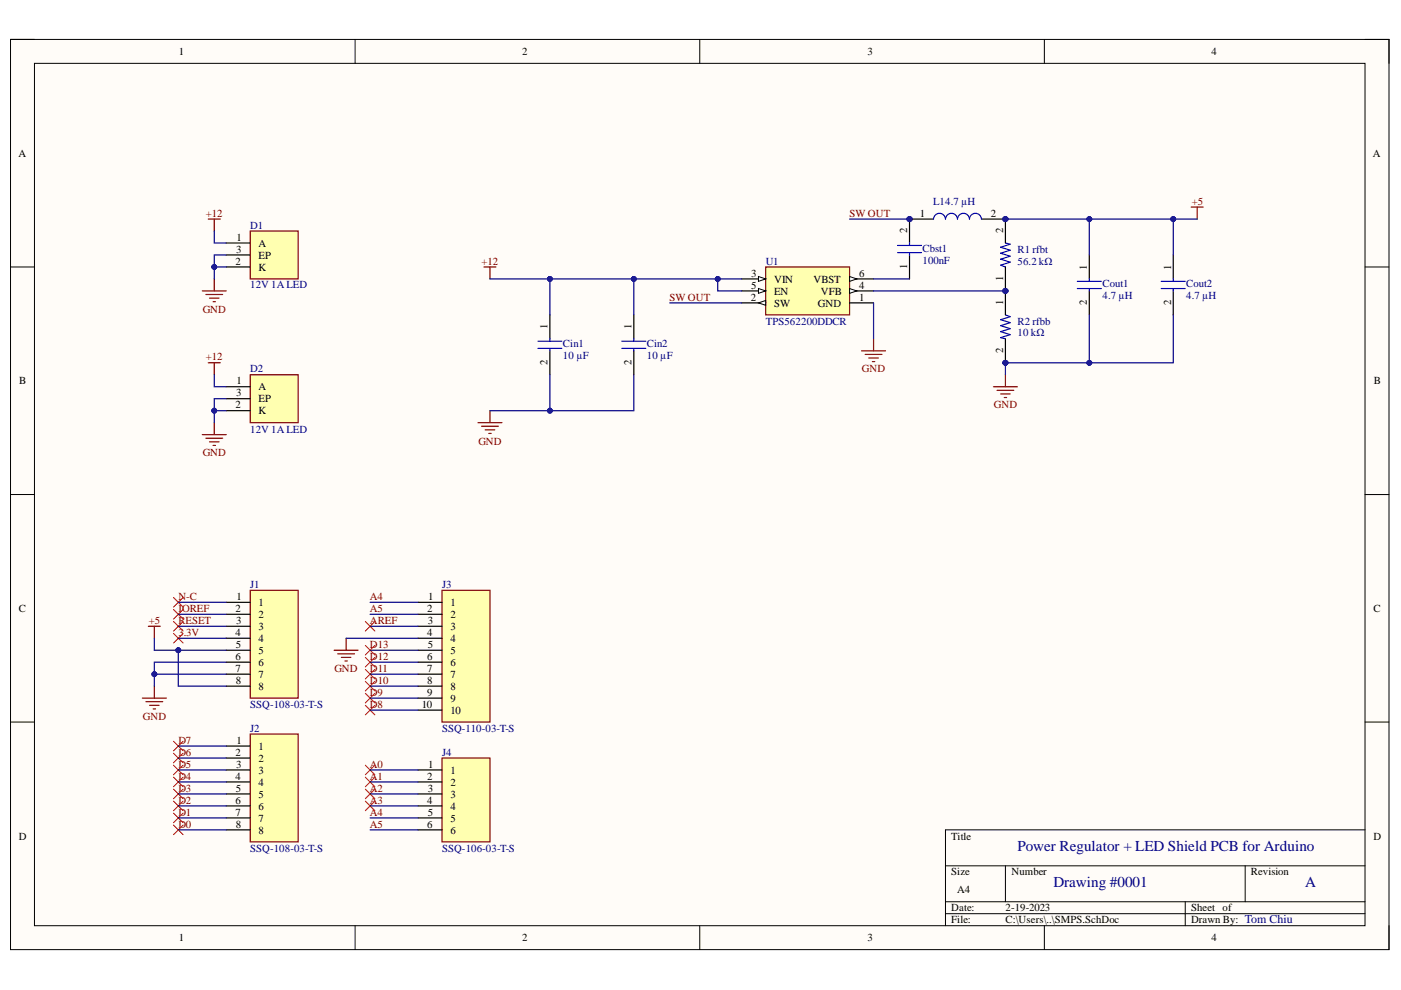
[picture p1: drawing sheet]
<svg xmlns="http://www.w3.org/2000/svg" width="297mm" height="210mm" viewBox="0 0 297 210" stroke-linecap="round" stroke-linejoin="round" font-family="sans-serif">
<defs><g id="words">
<g font-size="3.2" fill="#000080">
<text x="215.7" y="180.4">Power Regulator + LED Shield PCB for Arduino</text>
<text x="223.3" y="188">Drawing #0001</text>
<text x="276.7" y="188">A</text>
</g>
<g font-size="2.3">
<text x="37.9" y="11.7">1</text>
<text x="110.7" y="11.7">2</text>
<text x="183.9" y="11.7">3</text>
<text x="256.8" y="11.7">4</text>
<text x="3.9" y="33.3">A</text>
<text x="291.1" y="33.3">A</text>
<text x="195" y="46">1</text>
<text x="210" y="46">2</text>
<text x="50.1" y="53.6">3</text>
<text x="50.2" y="51.1">1</text>
<text x="54.8" y="52.3">A</text>
<text x="192.4" y="49.5" transform="rotate(-90 192.4 49.5)">2</text>
<text x="212.7" y="49.5" transform="rotate(-90 212.7 49.5)">2</text>
<text x="49.9" y="56.1">2</text>
<text x="54.8" y="57.4">K</text>
<text x="54.8" y="54.9">EP</text>
<text x="159.3" y="58.7">3</text>
<text x="164.1" y="59.9">VIN</text>
<text x="172.5" y="59.9">VBST</text>
<text x="182.1" y="58.7">6</text>
<text x="192.4" y="57" transform="rotate(-90 192.4 57)">1</text>
<text x="212.7" y="59.5" transform="rotate(-90 212.7 59.5)">1</text>
<text x="230.4" y="57.1" transform="rotate(-90 230.4 57.1)">1</text>
<text x="248.3" y="57.1" transform="rotate(-90 248.3 57.1)">1</text>
<text x="159.2" y="63.7">2</text>
<text x="159.3" y="61.2">5</text>
<text x="164.1" y="65">SW</text>
<text x="164.1" y="62.5">EN</text>
<text x="173.4" y="65">GND</text>
<text x="174" y="62.5">VFB</text>
<text x="182.1" y="63.7">1</text>
<text x="182.1" y="61.2">4</text>
<text x="212.7" y="64.7" transform="rotate(-90 212.7 64.7)">1</text>
<text x="230.4" y="64.7" transform="rotate(-90 230.4 64.7)">2</text>
<text x="248.3" y="64.7" transform="rotate(-90 248.3 64.7)">2</text>
<text x="116.1" y="69.8" transform="rotate(-90 116.1 69.8)">1</text>
<text x="133.9" y="69.8" transform="rotate(-90 133.9 69.8)">1</text>
<text x="116.1" y="77.4" transform="rotate(-90 116.1 77.4)">2</text>
<text x="133.9" y="77.4" transform="rotate(-90 133.9 77.4)">2</text>
<text x="212.7" y="74.9" transform="rotate(-90 212.7 74.9)">2</text>
<text x="4.1" y="81.5">B</text>
<text x="50.2" y="81.5">1</text>
<text x="54.8" y="82.8">A</text>
<text x="291.3" y="81.5">B</text>
<text x="49.9" y="86.6">2</text>
<text x="50.1" y="84">3</text>
<text x="54.8" y="87.8">K</text>
<text x="54.8" y="85.3">EP</text>
<text x="4" y="129.7">C</text>
<text x="49.9" y="129.7">2</text>
<text x="50.2" y="127.2">1</text>
<text x="54.8" y="128.5">1</text>
<text x="54.8" y="131">2</text>
<text x="90.6" y="129.7">2</text>
<text x="90.8" y="127.2">1</text>
<text x="95.5" y="128.5">1</text>
<text x="95.5" y="131">2</text>
<text x="291.2" y="129.7">C</text>
<text x="49.9" y="134.8">4</text>
<text x="50" y="137.4">5</text>
<text x="50.1" y="132.3">3</text>
<text x="54.8" y="133.6">3</text>
<text x="54.8" y="136.1">4</text>
<text x="90.6" y="134.8">4</text>
<text x="90.7" y="132.3">3</text>
<text x="90.7" y="137.4">5</text>
<text x="95.5" y="133.6">3</text>
<text x="95.5" y="136.1">4</text>
<text x="49.9" y="139.9">6</text>
<text x="49.9" y="142.4">7</text>
<text x="54.8" y="138.6">5</text>
<text x="54.8" y="141.2">6</text>
<text x="54.8" y="143.7">7</text>
<text x="90.6" y="139.9">6</text>
<text x="90.6" y="142.4">7</text>
<text x="95.5" y="138.6">5</text>
<text x="95.5" y="141.2">6</text>
<text x="95.5" y="143.7">7</text>
<text x="50" y="145">8</text>
<text x="54.8" y="146.2">8</text>
<text x="90.6" y="145">8</text>
<text x="90.6" y="147.5">9</text>
<text x="95.5" y="146.2">8</text>
<text x="95.5" y="148.9">9</text>
<text x="89.4" y="150.1">10</text>
<text x="95.5" y="151.4">10</text>
<text x="49.9" y="160.3">2</text>
<text x="50.2" y="157.7">1</text>
<text x="54.8" y="159">1</text>
<text x="54.8" y="161.5">2</text>
<text x="49.9" y="165.3">4</text>
<text x="50" y="167.9">5</text>
<text x="50.1" y="162.8">3</text>
<text x="54.8" y="164.1">3</text>
<text x="54.8" y="166.6">4</text>
<text x="90.6" y="165.3">2</text>
<text x="90.7" y="167.9">3</text>
<text x="90.8" y="162.8">1</text>
<text x="95.5" y="164.1">1</text>
<text x="95.5" y="166.6">2</text>
<text x="49.9" y="170.4">6</text>
<text x="49.9" y="172.9">7</text>
<text x="54.8" y="169.1">5</text>
<text x="54.8" y="171.7">6</text>
<text x="90.6" y="170.4">4</text>
<text x="90.7" y="172.9">5</text>
<text x="95.5" y="169.1">3</text>
<text x="95.5" y="171.7">4</text>
<text x="4" y="178">D</text>
<text x="50" y="175.5">8</text>
<text x="54.8" y="174.2">7</text>
<text x="54.8" y="176.7">8</text>
<text x="90.6" y="175.5">6</text>
<text x="95.5" y="174.2">5</text>
<text x="95.5" y="176.7">6</text>
<text x="201.7" y="178">Title</text>
<text x="291.2" y="178">D</text>
<text x="201.7" y="185.6">Size</text>
<text x="214.4" y="185.6">Number</text>
<text x="265.2" y="185.6">Revision</text>
<text x="202.9" y="189.4">A4</text>
<text x="201.7" y="193.2">Date:</text>
<text x="201.7" y="195.8">File:</text>
<text x="213.2" y="193.2">2-19-2023</text>
<text x="213.2" y="195.8">C:\Users\..\SMPS.SchDoc</text>
<text x="252.5" y="193.2">Sheet of</text>
<text x="252.5" y="195.8">Drawn By: Tom Chiu</text>
<text x="37.9" y="199.6">1</text>
<text x="110.7" y="199.6">2</text>
<text x="183.9" y="199.6">3</text>
<text x="256.8" y="199.6">4</text>
</g>
<g font-size="2.3" fill="#800000">
<text x="43.7" y="46">+12</text>
<text x="180.1" y="46">SW OUT</text>
<text x="252.7" y="43.4">+5</text>
<text x="102.1" y="56.1">+12</text>
<text x="142" y="63.7">SW OUT</text>
<text x="43" y="66.3">GND</text>
<text x="43.7" y="76.4">+12</text>
<text x="182.7" y="78.9">GND</text>
<text x="210.7" y="86.6">GND</text>
<text x="101.4" y="94.2">GND</text>
<text x="43" y="96.8">GND</text>
<text x="37.8" y="127.2">N-C</text>
<text x="37.8" y="129.7">IOREF</text>
<text x="78.4" y="127.2">A4</text>
<text x="78.4" y="129.7">A5</text>
<text x="31.6" y="132.3">+5</text>
<text x="37.8" y="132.3">RESET</text>
<text x="37.8" y="134.8">3.3V</text>
<text x="78.4" y="132.3">AREF</text>
<text x="78.4" y="137.4">D13</text>
<text x="70.9" y="142.4">GND</text>
<text x="78.4" y="139.9">D12</text>
<text x="78.4" y="142.4">D11</text>
<text x="78.4" y="145">D10</text>
<text x="78.4" y="147.5">D9</text>
<text x="30.3" y="152.7">GND</text>
<text x="78.4" y="150.1">D8</text>
<text x="37.8" y="157.7">D7</text>
<text x="37.8" y="160.3">D6</text>
<text x="37.8" y="162.8">D5</text>
<text x="37.8" y="165.3">D4</text>
<text x="37.8" y="167.9">D3</text>
<text x="78.4" y="162.8">A0</text>
<text x="78.4" y="165.3">A1</text>
<text x="78.4" y="167.9">A2</text>
<text x="37.8" y="170.4">D2</text>
<text x="37.8" y="172.9">D1</text>
<text x="78.4" y="170.4">A3</text>
<text x="78.4" y="172.9">A4</text>
<text x="37.8" y="175.5">D0</text>
<text x="78.4" y="175.5">A5</text>
</g>
<g font-size="2.3" fill="#000080">
<text x="197.9" y="43.4">L14.7 µH</text>
<text x="53" y="48.5">D1</text>
<text x="195.6" y="53.3">Cbst1</text>
<text x="215.7" y="53.6">R1 rfbt</text>
<text x="162.3" y="56.1">U1</text>
<text x="195.6" y="55.9">100nF</text>
<text x="215.7" y="56.1">56.2 kΩ</text>
<text x="53" y="61.1">12V 1ALED</text>
<text x="233.7" y="60.9">Cout1</text>
<text x="233.7" y="63.5">4.7 µH</text>
<text x="251.5" y="60.9">Cout2</text>
<text x="251.5" y="63.5">4.7 µH</text>
<text x="162.3" y="68.8">TPS562200DDCR</text>
<text x="215.7" y="71.3">10 kΩ</text>
<text x="215.7" y="68.8">R2 rfbb</text>
<text x="119.4" y="73.6">Cin1</text>
<text x="119.4" y="76.2">10 µF</text>
<text x="137.1" y="73.6">Cin2</text>
<text x="137.1" y="76.2">10 µF</text>
<text x="53" y="78.9">D2</text>
<text x="53" y="91.7">12V 1ALED</text>
<text x="53" y="124.7">J1</text>
<text x="93.7" y="124.7">J3</text>
<text x="53" y="150.1">SSQ-108-03-T-S</text>
<text x="53" y="155.2">J2</text>
<text x="93.7" y="155.2">SSQ-110-03-T-S</text>
<text x="93.7" y="160.3">J4</text>
<text x="53" y="180.5">SSQ-108-03-T-S</text>
<text x="93.7" y="180.5">SSQ-106-03-T-S</text>
</g>
</g></defs>
<path d="M2.2 8.4h292.3v192.9h-292.3z" fill-rule="evenodd" fill="#fffcf8"/>
<path d="M2.2 8.4h292.3v192.9h-292.3z" fill="none" stroke="#000" stroke-width=".21"/>
<path d="M7.3 13.4h282.1v182.9h-282.1z" fill-rule="evenodd" fill="#fffcf8"/>
<g fill="none" stroke="#000" stroke-width=".21">
<path d="M2.2 8.4h5.1M7.3 13.4h282.1v182.9h-282.1zM75.3 8.4v5M148.4 8.4v5M221.4 8.4v5M289.4 8.4h5.1v5M2.2 56.6h5.1M289.4 56.6h5.1M2.2 104.9h5.1M289.4 104.9h5.1M2.2 153.1h5.1M289.4 153.1h5.1"/>
<path d="M289.4 176h-88.9v20.3M75.3 196.3v5M148.4 196.3v5M200.5 183.6h88.9M200.5 191.2h88.9M200.5 193.7h88.9M213.2 183.6v7.6M221.4 196.3v5M251.3 191.2v5.1M264 183.6v7.6M294.5 196.3v5"/>
</g>
<path d="M53.1 49h10.1v10.1h-10.1z" fill-rule="evenodd" fill="#ffffb0"/>
<path d="M53.1 49h10.1v10.1h-10.1z" fill="none" stroke="#800000" stroke-width=".25"/>
<path d="M48 51.5h5.1M48 56.6h5.1M48 54.1h5.1" fill="none" stroke="#000" stroke-width=".25"/>
<path d="M53.1 79.5h10.1v10.1h-10.1z" fill-rule="evenodd" fill="#ffffb0"/>
<path d="M53.1 79.5h10.1v10.1h-10.1z" fill="none" stroke="#800000" stroke-width=".25"/>
<path d="M116.6 66.8v5M116.6 74.4v5.1M134.4 66.8v5M134.4 74.4v5.1M48 82h5.1M48 87.1h5.1M48 84.5h5.1" fill="none" stroke="#000" stroke-width=".25"/>
<path d="M114 72.3h5.1M114 73.9h5.1M116.6 71.8v.5M116.6 73.9v.5M131.8 72.3h5.1M131.8 73.9h5.1M134.4 71.8v.5M134.4 73.9v.5" fill="none" stroke="#00f" stroke-width=".25"/>
<circle cx="192.8" cy="46.4" r=".51" fill="#000080"/>
<circle cx="192.8" cy="46.4" r=".51" fill="none" stroke="#000080" stroke-width=".21"/>
<path d="M192.8 46.4v5.1M192.8 54.1v5" fill="none" stroke="#000" stroke-width=".25"/>
<circle cx="192.8" cy="46.4" r=".51" fill="#000080"/>
<circle cx="192.8" cy="46.4" r=".51" fill="none" stroke="#000080" stroke-width=".21"/>
<path d="M190.3 53.6h5.1M190.3 52h5.1M192.8 51.5v.5M192.8 53.6v.5" fill="none" stroke="#00f" stroke-width=".25"/>
<circle cx="192.8" cy="46.4" r=".51" fill="#000080"/>
<circle cx="192.8" cy="46.4" r=".51" fill="none" stroke="#000080" stroke-width=".21"/>
<circle cx="213.2" cy="46.4" r=".51" fill="#000080"/>
<circle cx="213.2" cy="46.4" r=".51" fill="none" stroke="#000080" stroke-width=".21"/>
<path d="M192.8 46.4h5.1" fill="none" stroke="#000" stroke-width=".25"/>
<circle cx="192.8" cy="46.4" r=".51" fill="#000080"/>
<circle cx="192.8" cy="46.4" r=".51" fill="none" stroke="#000080" stroke-width=".21"/>
<path d="M208.1 46.4h5.1" fill="none" stroke="#000" stroke-width=".25"/>
<circle cx="213.2" cy="46.4" r=".51" fill="#000080"/>
<circle cx="213.2" cy="46.4" r=".51" fill="none" stroke="#000080" stroke-width=".21"/>
<path d="M197.9 46.4a1.27 1.27 0 0 1 1.3-1.2 1.27 1.27 0 0 1 1.3 1.2 1.27 1.27 0 0 1 1.2-1.2 1.27 1.27 0 0 1 1.3 1.2 1.28 1.28 0 0 1 1.3-1.2 1.28 1.28 0 0 1 1.2 1.2 1.27 1.27 0 0 1 1.3-1.2 1.27 1.27 0 0 1 1.3 1.2M228.4 59.7h5.1M231 59.1v.6M246.2 59.7h5.1M248.8 59.1v.6M228.4 61.2h5.1M231 61.2v.5M246.2 61.2h5.1M248.8 61.2v.5" fill="none" stroke="#00f" stroke-width=".25"/>
<path d="M231 54.1v5M248.8 54.1v5M231 61.7v5.1M248.8 61.7v5.1" fill="none" stroke="#000" stroke-width=".25"/>
<circle cx="213.2" cy="61.7" r=".51" fill="#000080"/>
<circle cx="213.2" cy="61.7" r=".51" fill="none" stroke="#000080" stroke-width=".21"/>
<circle cx="213.2" cy="76.9" r=".51" fill="#000080"/>
<circle cx="213.2" cy="76.9" r=".51" fill="none" stroke="#000080" stroke-width=".21"/>
<path d="M213.2 66.8l1 .3-2 .7 2 .6-2 .6 2 .7-2 .6 2 .7-2 .6 1 .2" fill="none" stroke="#00f" stroke-width=".25"/>
<path d="M213.2 61.7v5.1" fill="none" stroke="#000" stroke-width=".25"/>
<circle cx="213.2" cy="61.7" r=".51" fill="#000080"/>
<circle cx="213.2" cy="61.7" r=".51" fill="none" stroke="#000080" stroke-width=".21"/>
<path d="M213.2 71.8v5.1" fill="none" stroke="#000" stroke-width=".25"/>
<circle cx="213.2" cy="76.9" r=".51" fill="#000080"/>
<circle cx="213.2" cy="76.9" r=".51" fill="none" stroke="#000080" stroke-width=".21"/>
<path d="M162.3 56.6h17.8v10.2h-17.8z" fill-rule="evenodd" fill="#ffffb0"/>
<path d="M162.3 56.6h17.8v10.2h-17.8z" fill="none" stroke="#800000" stroke-width=".25"/>
<path d="M157.3 64.2h5M180.1 64.2h5.1" fill="none" stroke="#000" stroke-width=".25"/>
<path d="M160.8 64.2l1.5-.5v1z" fill="#f8fcff"/>
<path d="M160.8 64.2l1.5-.5v1z" fill="none" stroke="#000" stroke-width=".21"/>
<path d="M157.3 59.1h5" fill="none" stroke="#000" stroke-width=".25"/>
<path d="M160.8 58.6l1.5 .5-1.5 .6z" fill="#f8fcff"/>
<path d="M160.8 58.6l1.5 .5-1.5 .6z" fill="none" stroke="#000" stroke-width=".21"/>
<path d="M180.1 59.1h5.1" fill="none" stroke="#000" stroke-width=".25"/>
<path d="M180.1 58.6l1.6 .5-1.6 .6z" fill="#f8fcff"/>
<path d="M180.1 58.6l1.6 .5-1.6 .6z" fill="none" stroke="#000" stroke-width=".21"/>
<path d="M157.3 61.7h5" fill="none" stroke="#000" stroke-width=".25"/>
<path d="M160.8 61.2l1.5 .5-1.5 .5z" fill="#f8fcff"/>
<path d="M160.8 61.2l1.5 .5-1.5 .5z" fill="none" stroke="#000" stroke-width=".21"/>
<path d="M180.1 61.7h5.1" fill="none" stroke="#000" stroke-width=".25"/>
<path d="M180.1 61.2l1.6 .5-1.6 .5z" fill="#f8fcff"/>
<path d="M180.1 61.2l1.6 .5-1.6 .5z" fill="none" stroke="#000" stroke-width=".21"/>
<path d="M182.7 74.4h5M183.4 75.1h3.6M184.2 75.9h2M185 76.7h.5M185.2 71.8v2.6" fill="none" stroke="#800000" stroke-width=".25"/>
<circle cx="213.2" cy="61.7" r=".51" fill="#000080"/>
<circle cx="213.2" cy="61.7" r=".51" fill="none" stroke="#000080" stroke-width=".21"/>
<circle cx="213.2" cy="46.4" r=".51" fill="#000080"/>
<circle cx="213.2" cy="46.4" r=".51" fill="none" stroke="#000080" stroke-width=".21"/>
<path d="M213.2 51.5l1 .3-2 .6 2 .7-2 .6 2 .6-2 .7 2 .6-2 .6 1 .4" fill="none" stroke="#00f" stroke-width=".25"/>
<path d="M213.2 56.6v5.1" fill="none" stroke="#000" stroke-width=".25"/>
<circle cx="213.2" cy="61.7" r=".51" fill="#000080"/>
<circle cx="213.2" cy="61.7" r=".51" fill="none" stroke="#000080" stroke-width=".21"/>
<path d="M213.2 46.4v5.1" fill="none" stroke="#000" stroke-width=".25"/>
<circle cx="213.2" cy="46.4" r=".51" fill="#000080"/>
<circle cx="213.2" cy="46.4" r=".51" fill="none" stroke="#000080" stroke-width=".21"/>
<g fill="none" stroke="#800000" stroke-width=".25">
<path d="M44.2 46.4h2.5M45.4 46.4v2.6M45.4 59.1v2.6M102.6 56.6h2.6M103.9 56.6v2.5M252.6 43.9h2.5M253.8 43.9v2.5M42.9 61.7h5.1M43.7 62.4h3.5M44.2 76.9h2.5M44.4 63.2h2M45.2 64h.5"/>
<path d="M45.4 76.9v2.6M213.2 79.5v2.5M42.9 92.2h5.1M43.7 92.9h3.5M44.4 93.7h2M45.2 94.4h.5M45.4 89.6v2.6M101.3 89.6h5.1M102.1 90.4h3.6M102.9 91.1h2M103.6 91.9h.5M103.9 87.1v2.5"/>
<path d="M210.6 82h5.1M211.4 82.8h3.5M212.2 83.5h2M212.9 84.3h.5"/>
</g>
<path d="M93.7 125.2h10.2v27.9h-10.2z" fill-rule="evenodd" fill="#ffffb0"/>
<path d="M93.7 125.2h10.2v27.9h-10.2z" fill="none" stroke="#800000" stroke-width=".25"/>
<path d="M88.6 127.7h5.1M88.6 130.2h5.1M88.6 132.8h5.1M88.6 135.3h5.1M88.6 137.9h5.1M88.6 140.4h5.1M88.6 142.9h5.1M88.6 145.5h5.1M88.6 148h5.1M88.6 150.6h5.1" fill="none" stroke="#000" stroke-width=".25"/>
<path d="M53.1 125.2h10.1v22.8h-10.1z" fill-rule="evenodd" fill="#ffffb0"/>
<path d="M53.1 125.2h10.1v22.8h-10.1z" fill="none" stroke="#800000" stroke-width=".25"/>
<path d="M48 127.7h5.1M48 130.2h5.1M48 132.8h5.1M48 135.3h5.1M48 137.9h5.1M48 140.4h5.1M48 142.9h5.1M48 145.5h5.1" fill="none" stroke="#000" stroke-width=".25"/>
<path d="M93.7 160.7h10.2v17.8h-10.2z" fill-rule="evenodd" fill="#ffffb0"/>
<path d="M93.7 160.7h10.2v17.8h-10.2z" fill="none" stroke="#800000" stroke-width=".25"/>
<path d="M88.6 163.3h5.1M88.6 165.8h5.1M88.6 168.3h5.1M88.6 170.9h5.1M88.6 173.4h5.1M88.6 176h5.1" fill="none" stroke="#000" stroke-width=".25"/>
<path d="M53.1 155.6h10.1v22.9h-10.1z" fill-rule="evenodd" fill="#ffffb0"/>
<g fill="none" stroke="#800000" stroke-width=".25">
<path d="M31.5 132.8h2.5M32.7 132.8v2.5M70.8 137.9h5.1M71.6 138.6h3.6M72.4 139.4h2M73.4 135.3v2.6M30.2 148h5.1M30.9 148.8h3.6M31.7 149.5h2M32.5 150.3h.5M32.7 145.5v2.5M53.1 155.6h10.1v22.9h-10.1z"/>
<path d="M73.1 140.1h.5"/>
</g>
<path d="M48 158.2h5.1M48 160.7h5.1M48 163.3h5.1M48 165.8h5.1M48 168.3h5.1M48 170.9h5.1M48 173.4h5.1M48 176h5.1" fill="none" stroke="#000" stroke-width=".25"/>
<g fill="none" stroke="#f00" stroke-width=".21">
<path d="M36.8 126.7l2 2M36.8 129.2l2 2.1M36.8 131.8l2 2M36.8 134.3l2 2M38.8 126.7l-2 2M38.8 129.2l-2 2.1M38.8 131.8l-2 2M38.8 134.3l-2 2M77.5 131.8l2 2M77.5 136.8l2 2.1M77.5 139.4l2 2M79.5 131.8l-2 2"/>
<path d="M79.5 136.8l-2 2.1M79.5 139.4l-2 2M36.8 157.2l2 2M36.8 159.7l2 2M38.8 157.2l-2 2M38.8 159.7l-2 2M77.5 141.9l2 2.1M77.5 144.5l2 2M77.5 147l2 2M77.5 149.5l2 2.1M79.5 141.9l-2 2.1M79.5 144.5l-2 2"/>
<path d="M79.5 147l-2 2M79.5 149.5l-2 2.1M36.8 162.2l2 2.1M36.8 164.8l2 2M36.8 167.3l2 2.1M36.8 169.9l2 2M36.8 172.4l2 2M36.8 174.9l2 2.1M38.8 162.2l-2 2.1M38.8 164.8l-2 2M38.8 167.3l-2 2.1M38.8 169.9l-2 2"/>
<path d="M38.8 172.4l-2 2M38.8 174.9l-2 2.1M77.5 162.2l2 2.1M77.5 164.8l2 2M77.5 167.3l2 2.1M77.5 169.9l2 2M79.5 162.2l-2 2.1M79.5 164.8l-2 2M79.5 167.3l-2 2.1M79.5 169.9l-2 2"/>
</g>
<path d="M185.2 59.1h7.6M185.2 64.2v7.6M185.2 61.7h28" fill="none" stroke="#000080" stroke-width=".25"/>
<circle cx="213.2" cy="61.7" r=".51" fill="#000080"/>
<circle cx="213.2" cy="61.7" r=".51" fill="none" stroke="#000080" stroke-width=".21"/>
<path d="M248.8 66.8v10.1h-17.8" fill="none" stroke="#000080" stroke-width=".25"/>
<circle cx="231" cy="76.9" r=".51" fill="#000080"/>
<circle cx="231" cy="76.9" r=".51" fill="none" stroke="#000080" stroke-width=".21"/>
<path d="M231 46.4v7.7" fill="none" stroke="#000080" stroke-width=".25"/>
<circle cx="231" cy="46.4" r=".51" fill="#000080"/>
<circle cx="231" cy="46.4" r=".51" fill="none" stroke="#000080" stroke-width=".21"/>
<path d="M231 66.8v10.1h-17.8" fill="none" stroke="#000080" stroke-width=".25"/>
<circle cx="231" cy="76.9" r=".51" fill="#000080"/>
<circle cx="231" cy="76.9" r=".51" fill="none" stroke="#000080" stroke-width=".21"/>
<circle cx="213.2" cy="76.9" r=".51" fill="#000080"/>
<circle cx="213.2" cy="76.9" r=".51" fill="none" stroke="#000080" stroke-width=".21"/>
<path d="M213.2 46.4h35.6v7.7" fill="none" stroke="#000080" stroke-width=".25"/>
<circle cx="248.7" cy="46.4" r=".51" fill="#000080"/>
<circle cx="248.7" cy="46.4" r=".51" fill="none" stroke="#000080" stroke-width=".21"/>
<circle cx="231" cy="46.4" r=".51" fill="#000080"/>
<circle cx="231" cy="46.4" r=".51" fill="none" stroke="#000080" stroke-width=".21"/>
<circle cx="213.2" cy="46.4" r=".51" fill="#000080"/>
<circle cx="213.2" cy="46.4" r=".51" fill="none" stroke="#000080" stroke-width=".21"/>
<path d="M213.2 76.9v2.6" fill="none" stroke="#000080" stroke-width=".25"/>
<circle cx="213.2" cy="76.9" r=".51" fill="#000080"/>
<circle cx="213.2" cy="76.9" r=".51" fill="none" stroke="#000080" stroke-width=".21"/>
<path d="M248.8 46.4h5" fill="none" stroke="#000080" stroke-width=".25"/>
<circle cx="248.7" cy="46.4" r=".51" fill="#000080"/>
<circle cx="248.7" cy="46.4" r=".51" fill="none" stroke="#000080" stroke-width=".21"/>
<path d="M180.1 46.4h12.7" fill="none" stroke="#000080" stroke-width=".25"/>
<circle cx="192.8" cy="46.4" r=".51" fill="#000080"/>
<circle cx="192.8" cy="46.4" r=".51" fill="none" stroke="#000080" stroke-width=".21"/>
<path d="M157.3 59.1h-5.1v2.6h5.1M142 64.2h15.3" fill="none" stroke="#000080" stroke-width=".25"/>
<circle cx="152.2" cy="59.1" r=".51" fill="#000080"/>
<circle cx="152.2" cy="59.1" r=".51" fill="none" stroke="#000080" stroke-width=".21"/>
<path d="M134.4 59.1h17.8" fill="none" stroke="#000080" stroke-width=".25"/>
<circle cx="152.2" cy="59.1" r=".51" fill="#000080"/>
<circle cx="152.2" cy="59.1" r=".51" fill="none" stroke="#000080" stroke-width=".21"/>
<circle cx="134.4" cy="59.1" r=".51" fill="#000080"/>
<circle cx="134.4" cy="59.1" r=".51" fill="none" stroke="#000080" stroke-width=".21"/>
<path d="M116.6 66.8v-7.7h17.8v7.7" fill="none" stroke="#000080" stroke-width=".25"/>
<circle cx="134.4" cy="59.1" r=".51" fill="#000080"/>
<circle cx="134.4" cy="59.1" r=".51" fill="none" stroke="#000080" stroke-width=".21"/>
<circle cx="116.6" cy="59.1" r=".51" fill="#000080"/>
<circle cx="116.6" cy="59.1" r=".51" fill="none" stroke="#000080" stroke-width=".21"/>
<path d="M116.6 79.5v7.6h17.8v-7.6" fill="none" stroke="#000080" stroke-width=".25"/>
<circle cx="116.6" cy="87.1" r=".51" fill="#000080"/>
<circle cx="116.6" cy="87.1" r=".51" fill="none" stroke="#000080" stroke-width=".21"/>
<path d="M103.9 87.1h12.7" fill="none" stroke="#000080" stroke-width=".25"/>
<circle cx="116.6" cy="87.1" r=".51" fill="#000080"/>
<circle cx="116.6" cy="87.1" r=".51" fill="none" stroke="#000080" stroke-width=".21"/>
<path d="M103.9 59.1h12.7" fill="none" stroke="#000080" stroke-width=".25"/>
<circle cx="116.6" cy="59.1" r=".51" fill="#000080"/>
<circle cx="116.6" cy="59.1" r=".51" fill="none" stroke="#000080" stroke-width=".21"/>
<path d="M48 54.1h-2.6v5" fill="none" stroke="#000080" stroke-width=".25"/>
<circle cx="45.4" cy="56.6" r=".51" fill="#000080"/>
<circle cx="45.4" cy="56.6" r=".51" fill="none" stroke="#000080" stroke-width=".21"/>
<path d="M45.4 56.6h2.6" fill="none" stroke="#000080" stroke-width=".25"/>
<circle cx="45.4" cy="56.6" r=".51" fill="#000080"/>
<circle cx="45.4" cy="56.6" r=".51" fill="none" stroke="#000080" stroke-width=".21"/>
<path d="M45.4 87.1h2.6" fill="none" stroke="#000080" stroke-width=".25"/>
<circle cx="45.4" cy="87.1" r=".51" fill="#000080"/>
<circle cx="45.4" cy="87.1" r=".51" fill="none" stroke="#000080" stroke-width=".21"/>
<path d="M45.4 49v2.5h2.6M45.4 79.5v2.5h2.6M48 84.5h-2.6v5.1" fill="none" stroke="#000080" stroke-width=".25"/>
<circle cx="45.4" cy="87.1" r=".51" fill="#000080"/>
<circle cx="45.4" cy="87.1" r=".51" fill="none" stroke="#000080" stroke-width=".21"/>
<g fill="none" stroke="#000080" stroke-width=".25">
<path d="M37.8 127.7h10.2M37.8 130.2h10.2M37.8 132.8h10.2M37.8 135.3h10.2M73.4 135.3h15.2M78.5 127.7h10.1M78.5 130.2h10.1M78.5 132.8h10.1M78.5 137.9h10.1M32.7 142.9h15.3M37.8 158.2h10.2M78.5 140.4h10.1"/>
<path d="M78.5 142.9h10.1M78.5 145.5h10.1M78.5 148h10.1M78.5 150.6h10.1M37.8 160.7h10.2M37.8 163.3h10.2M37.8 165.8h10.2M37.8 168.3h10.2M37.8 170.9h10.2M37.8 176h10.2M37.8 173.4h10.2"/>
</g>
<circle cx="32.7" cy="142.9" r=".51" fill="#000080"/>
<circle cx="32.7" cy="142.9" r=".51" fill="none" stroke="#000080" stroke-width=".21"/>
<path d="M48 137.9h-10.2v7.6h10.2" fill="none" stroke="#000080" stroke-width=".25"/>
<circle cx="37.8" cy="137.9" r=".51" fill="#000080"/>
<circle cx="37.8" cy="137.9" r=".51" fill="none" stroke="#000080" stroke-width=".21"/>
<path d="M32.7 135.3v2.6h5.1" fill="none" stroke="#000080" stroke-width=".25"/>
<circle cx="37.8" cy="137.9" r=".51" fill="#000080"/>
<circle cx="37.8" cy="137.9" r=".51" fill="none" stroke="#000080" stroke-width=".21"/>
<path d="M48 140.4h-15.3v5.1M78.5 163.3h10.1M78.5 165.8h10.1M78.5 168.3h10.1M78.5 170.9h10.1M78.5 176h10.1M78.5 173.4h10.1" fill="none" stroke="#000080" stroke-width=".25"/>
<circle cx="32.7" cy="142.9" r=".51" fill="#000080"/>
<circle cx="32.7" cy="142.9" r=".51" fill="none" stroke="#000080" stroke-width=".21"/>
<use href="#words"/>
</svg>
